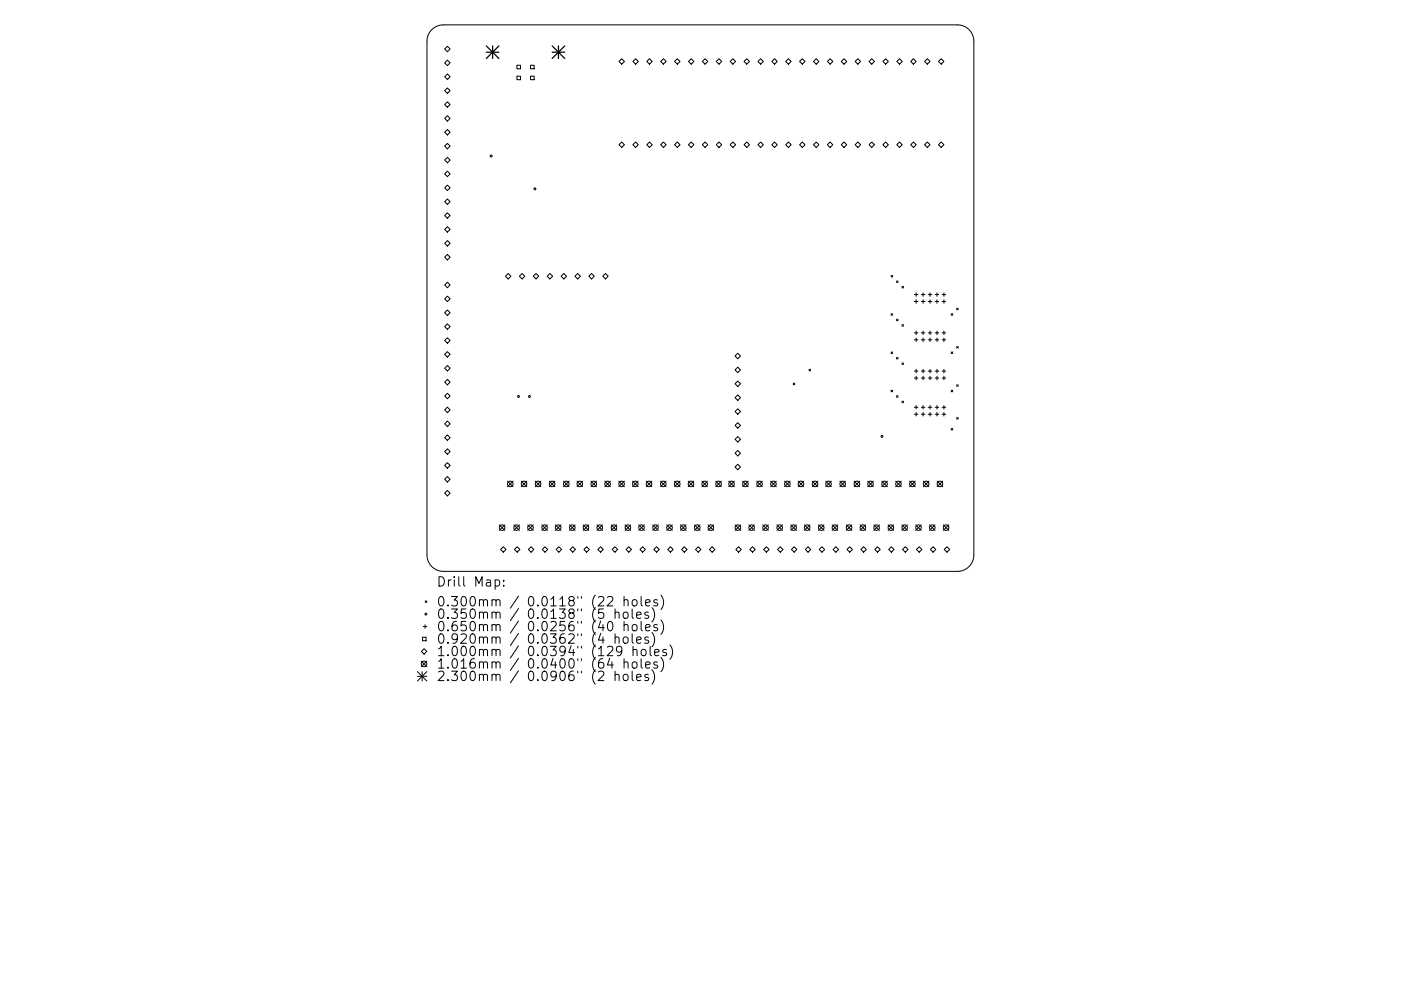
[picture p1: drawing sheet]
<svg xmlns="http://www.w3.org/2000/svg" width="297mm" height="210mm" viewBox="0 0 297 210" stroke-linecap="round" stroke-linejoin="round" font-family="sans-serif">
<defs><g id="words">
<g font-size="2.8">
<text x="92.5" y="124.5">Drill Map:</text>
<text x="92.5" y="128.7">0.300mm / 0.0118&quot; (22 holes)</text>
<text x="92.5" y="131.3">0.350mm / 0.0138&quot; (5 holes)</text>
<text x="92.5" y="133.9">0.650mm / 0.0256&quot; (40 holes)</text>
<text x="92.5" y="136.6">0.920mm / 0.0362&quot; (4 holes)</text>
<text x="92.5" y="139.2">1.000mm / 0.0394&quot; (129 holes)</text>
<text x="92.5" y="141.9">1.016mm / 0.0400&quot; (64 holes)</text>
<text x="92.5" y="144.5">2.300mm / 0.0906&quot; (2 holes)</text>
</g>
</g></defs>
<g fill="none" stroke="#000" stroke-width=".21">
<path d="M91.5 6.3a3.5 3.5 0 0 1 2.5-1h109a3.5 3.5 0 0 1 3.5 3.5v108.9a3.5 3.5 0 0 1-3.5 3.5h-109a3.5 3.5 0 0 1-3.5-3.5v-108.9a3.5 3.5 0 0 1 1-2.5zM94.3 13.3l.6-.5 .5 .5-.5 .6zM94.3 16.3l.6-.6 .5 .6-.5 .6zM94.9 9.8l.5 .6-.5 .6-.6-.6zM94.9 18.6l.5 .6-.5 .6-.6-.6zM109.6 13.8h.7v.8h-.7zM109.6 16.2h.7v.7h-.7zM112.5 13.8h.7v.8h-.7zM112.5 16.2h.7v.7h-.7zM131.8 12.5l.6 .5-.6 .6-.6-.6zM134.8 12.5l.5 .5-.5 .6-.6-.6zM137.7 12.5l.6 .5-.6 .6-.6-.6z"/>
<path d="M140.7 12.5l.5 .5-.5 .6-.6-.6zM143.6 12.5l.6 .5-.6 .6-.6-.6zM146.5 12.5l.6 .5-.6 .6-.5-.6zM149.5 12.5l.6 .5-.6 .6-.6-.6zM152.4 12.5l.6 .5-.6 .6-.5-.6zM155.4 12.5l.6 .5-.6 .6-.6-.6zM158.3 12.5l.6 .5-.6 .6-.6-.6zM161.3 12.5l.5 .5-.5 .6-.6-.6zM164.2 12.5l.6 .5-.6 .6-.6-.6zM166.6 13l.6-.5 .5 .5-.5 .6zM170.1 12.5l.6 .5-.6 .6-.6-.6zM173.1 12.5l.5 .5-.5 .6-.6-.6z"/>
<path d="M176 12.5l.6 .5-.6 .6-.6-.6zM178.9 12.5l.6 .5-.6 .6-.5-.6zM181.9 12.5l.6 .5-.6 .6-.6-.6zM184.8 12.5l.6 .5-.6 .6-.5-.6zM187.8 12.5l.6 .5-.6 .6-.6-.6zM190.7 12.5l.6 .5-.6 .6-.6-.6zM193.7 12.5l.5 .5-.5 .6-.6-.6zM196.6 12.5l.6 .5-.6 .6-.6-.6zM199.6 12.5l.5 .5-.5 .6-.6-.6zM94.3 22.2l.6-.6 .5 .6-.5 .6zM94.3 25.1l.6-.6 .5 .6-.5 .6zM94.3 31l.6-.6 .5 .6-.5 .6z"/>
<path d="M94.3 36.9l.6-.6 .5 .6-.5 .6zM94.3 39.8l.6-.5 .5 .5-.5 .6zM94.9 27.5l.5 .6-.5 .5-.6-.5zM94.9 33.4l.5 .6-.5 .5-.6-.5zM131.2 30.7l.6-.6 .6 .6-.6 .6zM134.2 30.7l.6-.6 .5 .6-.5 .6zM137.1 30.7l.6-.6 .6 .6-.6 .6zM140.1 30.7l.6-.6 .5 .6-.5 .6zM143 30.7l.6-.6 .6 .6-.6 .6zM146 30.7l.5-.6 .6 .6-.6 .6zM148.9 30.7l.6-.6 .6 .6-.6 .6zM151.9 30.7l.5-.6 .6 .6-.6 .6z"/>
<path d="M154.8 30.7l.6-.6 .6 .6-.6 .6zM157.7 30.7l.6-.6 .6 .6-.6 .6zM160.7 30.7l.6-.6 .5 .6-.5 .6zM163.6 30.7l.6-.6 .6 .6-.6 .6zM166.6 30.7l.6-.6 .5 .6-.5 .6zM169.5 30.7l.6-.6 .6 .6-.6 .6zM172.5 30.7l.6-.6 .5 .6-.5 .6zM175.4 30.7l.6-.6 .6 .6-.6 .6zM178.9 30.1l.6 .6-.6 .6-.5-.6zM181.3 30.7l.6-.6 .6 .6-.6 .6zM184.3 30.7l.5-.6 .6 .6-.6 .6zM187.2 30.7l.6-.6 .6 .6-.6 .6z"/>
<path d="M190.1 30.7l.6-.6 .6 .6-.6 .6zM193.1 30.7l.6-.6 .5 .6-.5 .6zM196 30.7l.6-.6 .6 .6-.6 .6zM199 30.7l.6-.6 .5 .6-.5 .6zM94.3 45.7l.6-.5 .5 .5-.5 .6zM94.3 48.7l.6-.6 .5 .6-.5 .6zM94.3 54.6l.6-.6 .5 .6-.5 .5zM94.9 42.2l.5 .6-.5 .6-.6-.6zM94.9 51l.5 .6-.5 .6-.6-.6zM94.9 59.9l.5 .6-.5 .5-.6-.5zM107.8 58l.5 .6-.5 .6-.6-.6zM110.7 58l.6 .6-.6 .6-.6-.6z"/>
<path d="M113.6 58l.6 .6-.6 .6-.5-.6zM116.6 58l.6 .6-.6 .6-.6-.6zM119 58.6l.5-.6 .6 .6-.6 .6zM122.5 58l.6 .6-.6 .6-.6-.6zM125.4 58l.6 .6-.6 .6-.6-.6zM127.8 58.6l.6-.6 .5 .6-.5 .6zM188.9 58.4l.4 .4M189.3 58.4l-.4 .4M190.1 59.6l.3 .3M190.4 59.6l-.3 .3M94.3 63.4l.6-.6 .5 .6-.5 .6zM94.3 69.3l.6-.6 .5 .6-.5 .6z"/>
<path d="M94.3 72.2l.6-.5 .5 .5-.5 .6zM94.3 78.1l.6-.6 .5 .6-.5 .6zM94.9 65.8l.5 .5-.5 .6-.6-.6zM94.9 74.6l.5 .6-.5 .6-.6-.6zM155.8 75.5l.6-.5 .6 .5-.6 .6zM156.4 77.9l.6 .6-.6 .6-.6-.6zM171.5 78.3l.4 .4M171.9 78.3l-.4 .4M188.9 66.6l.4 .3M188.9 74.7l.4 .3M189.3 66.6l-.4 .3M189.3 74.7l-.4 .3"/>
<path d="M190.1 67.7l.3 .4M190.1 75.8l.3 .4M190.4 67.7l-.3 .4M190.4 75.8l-.3 .4M191.2 60.8l.4 .3M191.2 68.9l.4 .3M191.2 77l.4 .3M191.6 60.8l-.4 .3M191.6 68.9l-.4 .3M191.6 77l-.4 .3M193.9 62.5h.7M193.9 64h.7"/>
<path d="M193.9 70.6h.7M193.9 72.1h.7M193.9 78.7h.7M194.2 62.1v.8M194.2 63.6v.8M194.2 70.2v.8M194.2 71.7v.8M194.2 78.4v.7M194.2 79.8v.8M195.3 62.5h.8M195.3 64h.8M195.3 70.6h.8"/>
<path d="M195.3 72.1h.8M195.3 78.7h.8M195.7 62.1v.8M195.7 63.6v.8M195.7 70.2v.8M195.7 71.7v.8M195.7 78.4v.7M195.7 79.8v.8M196.8 62.5h.8M196.8 64h.8M196.8 70.6h.8M196.8 72.1h.8"/>
<path d="M196.8 78.7h.8M197.2 62.1v.8M197.2 63.6v.8M197.2 70.2v.8M197.2 71.7v.8M197.2 78.4v.7M197.2 79.8v.8M198.3 62.5h.7M198.3 64h.7M198.3 70.6h.7M198.3 72.1h.7M198.3 78.7h.7"/>
<path d="M198.7 62.1v.8M198.7 63.6v.8M198.7 70.2v.8M198.7 71.7v.8M198.7 78.4v.7M198.7 79.8v.8M199.8 62.5h.7M199.8 64h.7M199.8 70.6h.7M199.8 72.1h.7M199.8 78.7h.7M200.1 62.1v.8"/>
<path d="M200.1 63.6v.8M200.1 70.2v.8M200.1 71.7v.8M200.1 78.4v.7M200.1 79.8v.8M201.7 66.6l.3 .3M201.7 74.7l.3 .3M202 66.6l-.3 .3M202 74.7l-.3 .3M202.8 65.4l.4 .3M202.8 73.5l.4 .4M203.2 65.4l-.4 .3"/>
<path d="M203.2 73.5l-.4 .4M94.3 81.1l.6-.6 .5 .6-.5 .6zM94.3 84l.6-.6 .5 .6-.5 .6zM94.3 87l.6-.6 .5 .6-.5 .5zM94.3 89.9l.6-.6 .5 .6-.5 .6zM94.3 95.8l.6-.6 .5 .6-.5 .6zM94.9 92.3l.5 .6-.5 .5-.6-.5zM94.9 98.2l.5 .5-.5 .6-.6-.6zM155.8 84.4l.6-.6 .6 .6-.6 .5zM155.8 90.3l.6-.6 .6 .6-.6 .5zM155.8 93.2l.6-.6 .6 .6-.6 .6zM156.4 80.8l.6 .6-.6 .6-.6-.6z"/>
<path d="M156.4 86.7l.6 .6-.6 .6-.6-.6zM156.4 95.6l.6 .5-.6 .6-.6-.6zM156.4 98.5l.6 .6-.6 .6-.6-.6zM168.2 81.3l.3 .3M168.5 81.3l-.3 .3M188.9 82.8l.4 .3M189.3 82.8l-.4 .3M190.1 83.9l.3 .4M190.4 83.9l-.3 .4M191.2 85.1l.4 .4M191.6 85.1l-.4 .4M193.9 80.2h.7"/>
<path d="M193.9 86.4h.7M193.9 87.9h.7M194.2 86v.8M194.2 87.5v.8M195.3 80.2h.8M195.3 86.4h.8M195.3 87.9h.8M195.7 86v.8M195.7 87.5v.8M196.8 80.2h.8M196.8 86.4h.8M196.8 87.9h.8"/>
<path d="M197.2 86v.8M197.2 87.5v.8M198.3 80.2h.7M198.3 86.4h.7M198.3 87.9h.7M198.7 86v.8M198.7 87.5v.8M199.8 80.2h.7M199.8 86.4h.7M199.8 87.9h.7M200.1 86v.8M200.1 87.5v.8"/>
<path d="M201.7 82.8l.3 .3M201.7 90.9l.3 .4M202 82.8l-.3 .3M202 90.9l-.3 .4M202.8 88.6l.4 .3M202.8 81.6l.4 .4M203.2 81.6l-.4 .4M203.2 88.6l-.4 .3M94.3 101.7l.6-.6 .5 .6-.5 .6zM94.3 104.6l.6-.5 .5 .5-.5 .6zM105.9 111.4l1.1 1.1M106.7 116l.6 .6-.6 .6-.6-.6z"/>
<path d="M107 111.4l-1.1 1.1M107.6 102.1l1.2 1.2M108.8 102.1l-1.2 1.2M108.9 111.4l1.2 1.1M109.1 116.6l.6-.6 .5 .6-.5 .6zM110.1 111.4l-1.2 1.1M110.5 102.1l1.2 1.2M111.7 102.1l-1.2 1.2M111.9 111.4l1.2 1.1M112.6 116l.6 .6-.6 .6-.6-.6zM113.1 111.4l-1.2 1.1M113.5 102.1l1.2 1.2"/>
<path d="M114.7 102.1l-1.2 1.2M114.9 111.4l1.1 1.1M115 116.6l.5-.6 .6 .6-.6 .6zM116 111.4l-1.1 1.1M116.5 102.1l1.2 1.2M117.7 102.1l-1.2 1.2M117.8 111.4l1.1 1.1M118.5 116l.6 .6-.6 .6-.6-.6zM118.9 111.4l-1.1 1.1M119.5 102.1l1.2 1.2M120.7 102.1l-1.2 1.2M120.8 111.4l1.1 1.1"/>
<path d="M121.4 116l.6 .6-.6 .6-.5-.6zM121.9 111.4l-1.1 1.1M122.3 102.1l1.2 1.2M123.5 102.1l-1.2 1.2M123.6 111.4l1.2 1.1M123.8 116.6l.6-.6 .6 .6-.6 .6zM124.8 111.4l-1.2 1.1M125.3 102.1l1.2 1.2M126.5 102.1l-1.2 1.2M126.6 111.4l1.1 1.1M127.3 116l.6 .6-.6 .6-.6-.6zM127.7 111.4l-1.1 1.1"/>
<path d="M128.2 102.1l1.2 1.2M129.4 102.1l-1.2 1.2M129.6 111.4l1.2 1.1M130.4 116l.5 .6-.5 .6-.6-.6zM130.8 111.4l-1.2 1.1M131.2 102.1l1.2 1.2M132.4 102.1l-1.2 1.2M132.5 111.4l1.2 1.1M132.7 116.6l.6-.6 .6 .6-.6 .6zM133.7 111.4l-1.2 1.1M134.1 102.1l1.2 1.2M135.3 102.1l-1.2 1.2"/>
<path d="M135.4 111.4l1.2 1.1M136.3 116l.5 .6-.5 .6-.6-.6zM136.6 111.4l-1.2 1.1M137 102.1l1.2 1.2M138.2 102.1l-1.2 1.2M138.4 111.4l1.2 1.1M139.2 116l.6 .6-.6 .6-.6-.6zM139.6 111.4l-1.2 1.1M140 102.1l1.2 1.2M141.2 102.1l-1.2 1.2M141.4 111.4l1.1 1.1M141.6 116.6l.6-.6 .5 .6-.5 .6z"/>
<path d="M142.5 111.4l-1.1 1.1M143 102.1l1.2 1.2M144.2 102.1l-1.2 1.2M144.3 111.4l1.2 1.1M145.1 116l.6 .6-.6 .6-.6-.6zM145.5 111.4l-1.2 1.1M145.9 102.1l1.2 1.2M147.1 102.1l-1.2 1.2M147.2 111.4l1.2 1.1M147.5 116.6l.5-.6 .6 .6-.6 .6zM148.4 111.4l-1.2 1.1M148.8 102.1l1.2 1.2"/>
<path d="M150 102.1l-1.2 1.2M150.1 111.4l1.2 1.1M151 116l.6 .6-.6 .6-.6-.6zM151.3 111.4l-1.2 1.1M151.8 102.1l1.1 1.2M152.9 102.1l-1.1 1.2M154.5 102.1l1.2 1.2M155.7 102.1l-1.2 1.2M155.9 111.4l1.1 1.1M156.6 116l.6 .6-.6 .6-.6-.6zM157 111.4l-1.1 1.1M157.4 102.1l1.2 1.2"/>
<path d="M158.6 102.1l-1.2 1.2M158.8 111.4l1.1 1.1M159 116.6l.5-.6 .6 .6-.6 .6zM159.9 111.4l-1.1 1.1M160.5 102.1l1.1 1.2M161.6 102.1l-1.1 1.2M161.7 111.4l1.2 1.1M162.5 116l.6 .6-.6 .6-.6-.6zM162.9 111.4l-1.2 1.1M163.4 102.1l1.2 1.2M164.6 102.1l-1.2 1.2M164.7 111.4l1.2 1.1"/>
<path d="M165.4 116l.6 .6-.6 .6-.5-.6zM165.9 111.4l-1.2 1.1M166.4 102.1l1.1 1.2M167.5 102.1l-1.1 1.2M167.7 111.4l1.2 1.1M167.8 116.6l.6-.6 .6 .6-.6 .6zM168.9 111.4l-1.2 1.1M169.2 102.1l1.2 1.2M170.4 102.1l-1.2 1.2M170.5 111.4l1.2 1.1M171.3 116l.6 .6-.6 .6-.6-.6zM171.7 111.4l-1.2 1.1"/>
<path d="M172.2 102.1l1.2 1.2M173.4 102.1l-1.2 1.2M173.5 111.4l1.2 1.1M174.3 116l.5 .6-.5 .6-.6-.6zM174.7 111.4l-1.2 1.1M175.1 102.1l1.1 1.2M176.2 102.1l-1.1 1.2M176.4 111.4l1.2 1.1M176.6 116.6l.6-.6 .6 .6-.6 .6zM177.6 111.4l-1.2 1.1M178.1 102.1l1.2 1.2M179.3 102.1l-1.2 1.2"/>
<path d="M179.4 111.4l1.2 1.1M180.2 116l.5 .6-.5 .6-.6-.6zM180.6 111.4l-1.2 1.1M181.1 102.1l1.2 1.2M182.3 102.1l-1.2 1.2M182.4 111.4l1.1 1.1M183.1 116l.6 .6-.6 .6-.6-.6zM183.5 111.4l-1.1 1.1M184 102.1l1.2 1.2M185.2 102.1l-1.2 1.2M185.3 111.4l1.2 1.1M185.5 116.6l.5-.6 .6 .6-.6 .6z"/>
<path d="M186.5 111.4l-1.2 1.1M187 102.1l1.1 1.2M188.1 102.1l-1.1 1.2M188.3 111.4l1.2 1.1M189 116l.6 .6-.6 .6-.6-.6zM189.5 111.4l-1.2 1.1M189.9 102.1l1.2 1.2M191.1 102.1l-1.2 1.2M191.2 111.4l1.2 1.1M191.4 116.6l.5-.6 .6 .6-.6 .6zM192.4 111.4l-1.2 1.1M192.9 102.1l1.1 1.2"/>
<path d="M194 102.1l-1.1 1.2M194.1 111.4l1.2 1.1M194.9 116l.6 .6-.6 .6-.6-.6zM195.3 111.4l-1.2 1.1M195.8 102.1l1.1 1.2M196.9 102.1l-1.1 1.2M197.1 111.4l1.1 1.1M197.8 116l.6 .6-.6 .6-.6-.6zM198.2 111.4l-1.1 1.1M198.7 102.1l1.2 1.2M199.9 102.1l-1.2 1.2M200 111.4l1.2 1.1"/>
<path d="M200.2 116.6l.6-.6 .6 .6-.6 .6zM201.2 111.4l-1.2 1.1M89.3 138.2l.6-.6 .6 .6-.6 .6zM89.6 135.2h.7v.7h-.7zM89.7 132.9h.8M90.1 132.6v.7M90.2 127.5l.3 .3M90.5 127.5l-.3 .3M105 123.1l.6-.1 .3 .4v.6l-.2 .3h-.7M106.8 124.2v.2M106.8 123.1v.2M128.8 126.7l.3-.1 .6 .1a.54 .54 0 0 1 .1 .7l-1.1 1.2h1.2"/>
<path d="M129 132l.5-.2a1.25 1.25 0 0 1 0 2l-.4-.1-.2-.2-.1-.9zM129.3 139.7l-.5 1.4h1.2M130.4 130.1a.5 .5 0 0 1 .9 0v1.1M130.4 135.3a.5 .5 0 0 1 .9 .1v1.1M130.4 129.2v2M130.4 134.5v2M131.8 138l-.3 .4h-.4l-.4-.4v-.5l.2-.3 .6-.1 .2 .2a1.32 1.32 0 0 1-.4 1.8h-.4M132.2 130.1a.54 .54 0 0 1 .6-.2 .54 .54 0 0 1 .4 .3v.6a.54 .54 0 0 1-.6 .4 .54 .54 0 0 1-.5-.4zM132.2 135.3a.54 .54 0 0 1 .6-.2 .54 .54 0 0 1 .4 .4v.6a.54 .54 0 0 1-.6 .4 .54 .54 0 0 1-.5-.4zM132.3 127.4l.3-.2 .5 .1 .1 1.3M132.3 132.7a.5 .5 0 0 1 .9 .1v1M132.3 126.6v2"/>
<path d="M132.3 131.8v2M132.3 139.8v2M134 129.2v1.7l.3 .3M134 134.5v1.7l.3 .3M134.1 132.7a.54 .54 0 0 1 .6-.2 .54 .54 0 0 1 .4 .4v.6a.54 .54 0 0 1-.5 .4 .54 .54 0 0 1-.6-.4zM134.2 127.3l.2-.1a.54 .54 0 0 1 .7 .4v.6a.54 .54 0 0 1-.5 .4 .54 .54 0 0 1-.6-.4v-.6zM134.2 138a.5 .5 0 0 1 .9 .1v1M134.2 137.1v2M135 130.5l.9-.2-.1-.3-.5-.1-.3 .2 .1 1h.7M135 135.8l.9-.2-.1-.4-.5-.1-.3 .3 .1 1h.7M135.9 126.6v1.7l.3 .3M135.9 131.8v1.8l.3 .2"/>
<path d="M135.9 139.8v1.7l.3 .3M136 138a.54 .54 0 0 1 .6-.2 .54 .54 0 0 1 .4 .4v.5a.54 .54 0 0 1-.5 .4 .54 .54 0 0 1-.6-.4zM136.9 127.9l.9-.2-.1-.4-.5-.1-.3 .3 .1 1h.7M136.9 133.2l.9-.2-.1-.4-.5-.1-.3 .3 .1 .9h.7M137.5 130l-.5-.1-.3 .2 .1 .3 .7 .2v.5h-.8M137.5 135.2l-.5-.1-.3 .3 .1 .3 .7 .2v.5h-.8M137.8 137.1v1.7l.3 .3M138.2 128.9a2.29 2.29 0 0 1 0 3.1M138.2 134.2a2.29 2.29 0 0 1 0 3M138.8 138.5l.9-.2-.1-.4-.5-.1-.3 .3 .1 .9h.7M139.4 127.3l-.5-.1-.3 .3 .1 .3 .7 .2v.5h-.8M139.4 132.6l-.5-.1-.3 .3 .1 .3 .7 .2v.4h-.8"/>
<path d="M140.1 126.3a2.29 2.29 0 0 1 0 3M140.1 131.6a2.29 2.29 0 0 1 0 3M140.1 139.5a2.29 2.29 0 0 1 0 3M141.3 137.9l-.5-.1-.3 .3 .1 .3 .7 .1v.5h-.8M142 136.8a2.29 2.29 0 0 1 0 3.1M88.5 142.5l2 2M88.5 143.5h2M89.3 140.3l1.2 1.1M89.5 142.5v2M90.5 140.3l-1.2 1.1M90.5 142.5l-2 2M130.4 143.3a.5 .5 0 0 1 .9 0v1.1"/>
<path d="M130.4 142.4v2M132.2 143.3a.54 .54 0 0 1 .6-.2 .54 .54 0 0 1 .4 .3v.6a.54 .54 0 0 1-.6 .4 .54 .54 0 0 1-.5-.4zM132.3 140.6a.5 .5 0 0 1 .9 .1v1.1M134 142.4v1.7l.3 .3M134.1 140.6a.54 .54 0 0 1 .6-.2 .54 .54 0 0 1 .4 .4l-.1 .8a.54 .54 0 0 1-.6 .2 .54 .54 0 0 1-.4-.4zM135 143.7l.9-.2-.1-.3-.5-.1-.3 .2 .1 1h.7M136.9 141.1l.9-.2-.1-.4-.5-.1-.3 .3 .1 1h.7M137.5 143.2l-.5-.1-.3 .2 .1 .3 .7 .2v.5h-.8M138.2 142.1a2.29 2.29 0 0 1 0 3.1M139.4 140.5l-.5-.1-.3 .3 .1 .3 .7 .2v.5h-.8"/>
<circle cx="104.1" cy="33.1" r=".2"/>
<circle cx="113.4" cy="40.1" r=".2"/>
<circle cx="109.9" cy="84.1" r=".2"/>
<circle cx="112.2" cy="84.1" r=".2"/>
<circle cx="187" cy="92.6" r=".2"/>
<circle cx="106.5" cy="111.9" r=".59"/>
<circle cx="108.2" cy="102.7" r=".59"/>
<circle cx="109.5" cy="111.9" r=".59"/>
<circle cx="111.1" cy="102.7" r=".59"/>
<circle cx="112.5" cy="111.9" r=".59"/>
<circle cx="114.1" cy="102.7" r=".59"/>
<circle cx="115.5" cy="111.9" r=".59"/>
<circle cx="117.1" cy="102.7" r=".59"/>
<circle cx="118.3" cy="111.9" r=".59"/>
<circle cx="120.1" cy="102.7" r=".59"/>
<circle cx="121.3" cy="111.9" r=".59"/>
<circle cx="122.9" cy="102.7" r=".59"/>
<circle cx="124.2" cy="111.9" r=".59"/>
<circle cx="125.9" cy="102.7" r=".59"/>
<circle cx="127.2" cy="111.9" r=".59"/>
<circle cx="128.8" cy="102.7" r=".59"/>
<circle cx="130.2" cy="111.9" r=".59"/>
<circle cx="131.8" cy="102.7" r=".59"/>
<circle cx="133.1" cy="111.9" r=".59"/>
<circle cx="134.7" cy="102.7" r=".59"/>
<circle cx="136" cy="111.9" r=".59"/>
<circle cx="137.6" cy="102.7" r=".59"/>
<circle cx="139" cy="111.9" r=".59"/>
<circle cx="140.6" cy="102.7" r=".59"/>
<circle cx="142" cy="111.9" r=".59"/>
<circle cx="143.6" cy="102.7" r=".59"/>
<circle cx="144.9" cy="111.9" r=".59"/>
<circle cx="146.5" cy="102.7" r=".59"/>
<circle cx="147.8" cy="111.9" r=".59"/>
<circle cx="149.4" cy="102.7" r=".59"/>
<circle cx="150.7" cy="111.9" r=".59"/>
<circle cx="152.3" cy="102.7" r=".59"/>
<circle cx="155.1" cy="102.7" r=".59"/>
<circle cx="156.4" cy="111.9" r=".59"/>
<circle cx="158" cy="102.7" r=".59"/>
<circle cx="159.4" cy="111.9" r=".59"/>
<circle cx="161" cy="102.7" r=".59"/>
<circle cx="162.3" cy="111.9" r=".59"/>
<circle cx="164" cy="102.7" r=".59"/>
<circle cx="165.3" cy="111.9" r=".59"/>
<circle cx="166.9" cy="102.7" r=".59"/>
<circle cx="168.3" cy="111.9" r=".59"/>
<circle cx="169.8" cy="102.7" r=".59"/>
<circle cx="171.1" cy="111.9" r=".59"/>
<circle cx="172.8" cy="102.7" r=".59"/>
<circle cx="174.1" cy="111.9" r=".59"/>
<circle cx="175.7" cy="102.7" r=".59"/>
<circle cx="177" cy="111.9" r=".59"/>
<circle cx="178.7" cy="102.7" r=".59"/>
<circle cx="180" cy="111.9" r=".59"/>
<circle cx="181.7" cy="102.7" r=".59"/>
<circle cx="182.9" cy="111.9" r=".59"/>
<circle cx="184.6" cy="102.7" r=".59"/>
<circle cx="185.9" cy="111.9" r=".59"/>
<circle cx="187.5" cy="102.7" r=".59"/>
<circle cx="188.9" cy="111.9" r=".59"/>
<circle cx="190.5" cy="102.7" r=".59"/>
<circle cx="191.8" cy="111.9" r=".59"/>
<circle cx="193.4" cy="102.7" r=".59"/>
<circle cx="194.7" cy="111.9" r=".59"/>
<circle cx="196.4" cy="102.7" r=".59"/>
<circle cx="197.7" cy="111.9" r=".59"/>
<circle cx="199.3" cy="102.7" r=".59"/>
<circle cx="200.6" cy="111.9" r=".59"/>
<circle cx="90.3" cy="130.3" r=".2"/>
<circle cx="89.9" cy="140.9" r=".59"/>
</g>
<path d="M103.1 9.7l2.7 2.7M103.1 11.1h2.7M104.4 9.7v2.7M105.8 9.7l-2.7 2.7M117.1 11.1h2.6M117.1 9.7l2.6 2.7M118.4 9.7v2.7M119.7 9.7l-2.6 2.7" fill="none" stroke="#000" stroke-width=".27"/>
<use href="#words"/>
</svg>
